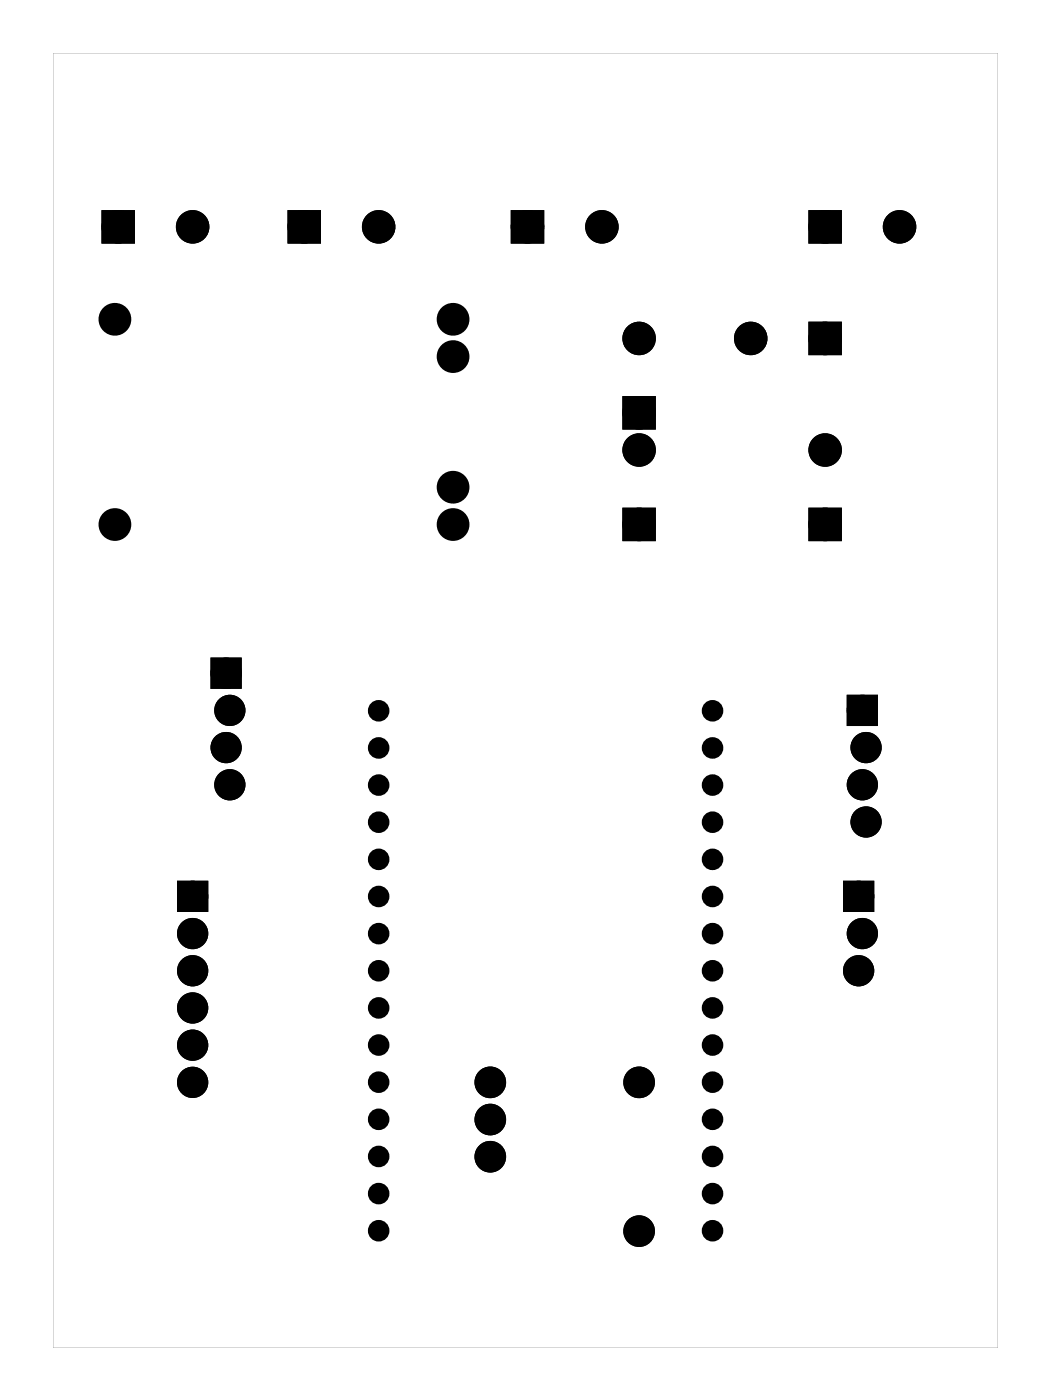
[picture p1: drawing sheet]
<svg xmlns="http://www.w3.org/2000/svg" width="72mm" height="96mm" viewBox="0 0 72 96" stroke-linecap="round" stroke-linejoin="round" font-family="sans-serif">
<g fill="#000">
<path d="M7.3 14.7h1.5v1.6h-1.5zM20 14.7h1.5v1.6h-1.5zM35.2 14.7h1.6v1.6h-1.6zM55.6 14.7h1.5v1.6h-1.5zM42.9 27.4h1.5v1.6h-1.5zM42.9 35h1.5v1.6h-1.5zM55.6 22.3h1.5v1.6h-1.5zM55.6 35h1.5v1.6h-1.5z"/>
<path d="M3.6 3.6v88.4h64.5v-88.4zM3.6 3.6h64.5v88.4h-64.5z"/>
<path d="M14.5 45v1.9h1.9v-1.9zM14.9 46a.51 .51 0 0 1 1 0 .51 .51 0 0 1-1 0z"/>
<path d="M14.5 45v1.9h1.9v-1.9zM14.9 46a.51 .51 0 0 1 1 0 .51 .51 0 0 1-1 0z"/>
<path d="M57.9 47.6v1.9h1.9v-1.9zM58.4 48.5a.51 .51 0 0 1 1 0 .51 .51 0 0 1-1 0z"/>
<path d="M57.9 47.6v1.9h1.9v-1.9zM58.4 48.5a.51 .51 0 0 1 1 0 .51 .51 0 0 1-1 0z"/>
<path d="M12.2 60.3v1.9h1.9v-1.9zM12.6 61.2a.55 .55 0 0 1 1.1 0 .55 .55 0 0 1-1.1 0z"/>
<path d="M12.2 60.3v1.9h1.9v-1.9zM12.6 61.2a.55 .55 0 0 1 1.1 0 .55 .55 0 0 1-1.1 0z"/>
<path d="M57.7 60.3v1.9h1.9v-1.9zM58.1 61.2a.51 .51 0 0 1 1 0 .51 .51 0 0 1-1 0z"/>
<path d="M57.7 60.3v1.9h1.9v-1.9zM58.1 61.2a.51 .51 0 0 1 1 0 .51 .51 0 0 1-1 0z"/>
</g>
<g fill="#000">
<circle cx="8.1" cy="15.5" r=".76"/>
<circle cx="13.2" cy="15.5" r=".76"/>
<circle cx="20.8" cy="15.5" r=".76"/>
<circle cx="25.9" cy="15.5" r=".76"/>
<circle cx="36" cy="15.5" r=".76"/>
<circle cx="41.1" cy="15.5" r=".76"/>
<circle cx="56.3" cy="15.5" r=".76"/>
<circle cx="61.4" cy="15.5" r=".76"/>
<circle cx="7.8" cy="35.8" r=".74"/>
<circle cx="7.8" cy="21.8" r=".74"/>
<circle cx="30.9" cy="35.8" r=".74"/>
<circle cx="30.9" cy="21.8" r=".74"/>
<circle cx="30.9" cy="33.3" r=".74"/>
<circle cx="30.9" cy="24.4" r=".74"/>
<circle cx="43.6" cy="35.8" r=".76"/>
<circle cx="43.6" cy="28.2" r=".76"/>
<circle cx="43.6" cy="23.1" r=".76"/>
<circle cx="43.6" cy="30.7" r=".76"/>
<circle cx="51.3" cy="23.1" r=".76"/>
<circle cx="56.3" cy="23.1" r=".76"/>
<circle cx="56.3" cy="35.8" r=".76"/>
<circle cx="56.3" cy="30.7" r=".76"/>
<circle cx="15.4" cy="46" r=".72"/>
<circle cx="15.4" cy="51.1" r=".72"/>
<circle cx="15.7" cy="53.6" r=".72"/>
<circle cx="15.7" cy="48.5" r=".72"/>
<circle cx="25.9" cy="48.5" r=".45"/>
<circle cx="25.9" cy="58.7" r=".45"/>
<circle cx="25.9" cy="51.1" r=".45"/>
<circle cx="25.9" cy="53.6" r=".45"/>
<circle cx="25.9" cy="56.1" r=".45"/>
<circle cx="48.6" cy="58.7" r=".45"/>
<circle cx="48.6" cy="48.5" r=".45"/>
<circle cx="48.6" cy="51.1" r=".45"/>
<circle cx="48.6" cy="53.6" r=".45"/>
<circle cx="48.6" cy="56.1" r=".45"/>
<circle cx="58.9" cy="53.6" r=".72"/>
<circle cx="58.9" cy="48.5" r=".72"/>
<circle cx="59.1" cy="56.1" r=".72"/>
<circle cx="59.1" cy="51.1" r=".72"/>
<circle cx="13.2" cy="71.4" r=".72"/>
<circle cx="13.2" cy="66.3" r=".72"/>
<circle cx="13.2" cy="68.8" r=".72"/>
<circle cx="13.2" cy="73.9" r=".72"/>
<circle cx="13.2" cy="61.2" r=".72"/>
<circle cx="13.2" cy="63.8" r=".72"/>
<circle cx="25.9" cy="71.4" r=".45"/>
<circle cx="25.9" cy="73.9" r=".45"/>
<circle cx="25.9" cy="61.2" r=".45"/>
<circle cx="25.9" cy="79" r=".45"/>
<circle cx="25.9" cy="66.3" r=".45"/>
<circle cx="25.9" cy="68.8" r=".45"/>
<circle cx="25.9" cy="63.8" r=".45"/>
<circle cx="25.9" cy="76.4" r=".45"/>
<circle cx="33.5" cy="79" r=".7"/>
<circle cx="33.5" cy="73.9" r=".7"/>
<circle cx="33.5" cy="76.5" r=".7"/>
<circle cx="43.6" cy="73.9" r=".7"/>
<circle cx="48.6" cy="61.2" r=".45"/>
<circle cx="48.6" cy="71.4" r=".45"/>
<circle cx="48.6" cy="73.9" r=".45"/>
<circle cx="48.6" cy="68.8" r=".45"/>
<circle cx="48.6" cy="66.3" r=".45"/>
<circle cx="48.6" cy="79" r=".45"/>
<circle cx="48.6" cy="63.8" r=".45"/>
<circle cx="48.6" cy="76.4" r=".45"/>
<circle cx="58.6" cy="66.3" r=".72"/>
<circle cx="58.6" cy="61.2" r=".72"/>
<circle cx="58.9" cy="63.8" r=".72"/>
<circle cx="25.9" cy="81.5" r=".45"/>
<circle cx="25.9" cy="84" r=".45"/>
<circle cx="43.6" cy="84.1" r=".7"/>
<circle cx="48.6" cy="81.5" r=".45"/>
<circle cx="48.6" cy="84" r=".45"/>
</g>
<g fill="none" stroke="#000" stroke-width=".58">
<circle cx="25.9" cy="56.1" r=".45"/>
<circle cx="25.9" cy="51.1" r=".45"/>
<circle cx="25.9" cy="48.5" r=".45"/>
<circle cx="25.9" cy="53.6" r=".45"/>
<circle cx="25.9" cy="58.7" r=".45"/>
<circle cx="48.6" cy="56.1" r=".45"/>
<circle cx="48.6" cy="51.1" r=".45"/>
<circle cx="48.6" cy="48.5" r=".45"/>
<circle cx="48.6" cy="53.6" r=".45"/>
<circle cx="48.6" cy="58.7" r=".45"/>
<circle cx="25.9" cy="71.4" r=".45"/>
<circle cx="25.9" cy="73.9" r=".45"/>
<circle cx="25.9" cy="79" r=".45"/>
<circle cx="25.9" cy="76.4" r=".45"/>
<circle cx="25.9" cy="66.3" r=".45"/>
<circle cx="25.9" cy="61.2" r=".45"/>
<circle cx="25.9" cy="68.8" r=".45"/>
<circle cx="25.9" cy="63.8" r=".45"/>
<circle cx="48.6" cy="73.9" r=".45"/>
<circle cx="48.6" cy="79" r=".45"/>
<circle cx="48.6" cy="76.4" r=".45"/>
<circle cx="48.6" cy="71.4" r=".45"/>
<circle cx="48.6" cy="66.3" r=".45"/>
<circle cx="48.6" cy="61.2" r=".45"/>
<circle cx="48.6" cy="68.8" r=".45"/>
<circle cx="48.6" cy="63.8" r=".45"/>
<circle cx="25.9" cy="81.5" r=".45"/>
<circle cx="25.9" cy="84" r=".45"/>
<circle cx="48.6" cy="81.5" r=".45"/>
<circle cx="48.6" cy="84" r=".45"/>
</g>
<g fill="none" stroke="#000" stroke-width=".69" stroke-linecap="butt">
<circle cx="15.4" cy="51.1" r=".72"/>
<circle cx="15.4" cy="46" r=".72"/>
<circle cx="15.7" cy="53.6" r=".72"/>
<circle cx="15.7" cy="48.5" r=".72"/>
<circle cx="58.9" cy="53.6" r=".72"/>
<circle cx="58.9" cy="48.5" r=".72"/>
<circle cx="59.1" cy="56.1" r=".72"/>
<circle cx="59.1" cy="51.1" r=".72"/>
<circle cx="13.2" cy="66.3" r=".72"/>
<circle cx="13.2" cy="68.8" r=".72"/>
<circle cx="13.2" cy="71.4" r=".72"/>
<circle cx="13.2" cy="73.9" r=".72"/>
<circle cx="13.2" cy="61.2" r=".72"/>
<circle cx="13.2" cy="63.8" r=".72"/>
<circle cx="58.6" cy="66.3" r=".72"/>
<circle cx="58.6" cy="61.2" r=".72"/>
<circle cx="58.9" cy="63.8" r=".72"/>
</g>
<g fill="none" stroke="#000" stroke-width=".25">
<path d="M14.5 45h1.9v1.9h-1.9zM57.9 47.6h1.9v1.9h-1.9zM12.2 60.3h1.9v1.9h-1.9zM57.7 60.3h1.9v1.9h-1.9z"/>
<circle cx="15.4" cy="46" r=".51"/>
<circle cx="58.9" cy="48.5" r=".51"/>
<circle cx="13.2" cy="61.2" r=".51"/>
<circle cx="58.6" cy="61.2" r=".51"/>
</g>
<g fill="none" stroke="#000" stroke-width=".76" stroke-linecap="butt">
<path d="M7.3 14.7h1.5v1.6h-1.5zM20 14.7h1.5v1.6h-1.5zM35.2 14.7h1.6v1.6h-1.6zM55.6 14.7h1.5v1.6h-1.5zM42.9 27.4h1.5v1.6h-1.5zM42.9 35h1.5v1.6h-1.5zM55.6 22.3h1.5v1.6h-1.5zM55.6 35h1.5v1.6h-1.5z"/>
<circle cx="8.1" cy="15.5" r=".76"/>
<circle cx="13.2" cy="15.5" r=".76"/>
<circle cx="20.8" cy="15.5" r=".76"/>
<circle cx="25.9" cy="15.5" r=".76"/>
<circle cx="36" cy="15.5" r=".76"/>
<circle cx="41.1" cy="15.5" r=".76"/>
<circle cx="56.3" cy="15.5" r=".76"/>
<circle cx="61.4" cy="15.5" r=".76"/>
<circle cx="7.8" cy="21.8" r=".74"/>
<circle cx="7.8" cy="35.8" r=".74"/>
<circle cx="30.9" cy="21.8" r=".74"/>
<circle cx="30.9" cy="33.3" r=".74"/>
<circle cx="30.9" cy="24.4" r=".74"/>
<circle cx="30.9" cy="35.8" r=".74"/>
<circle cx="43.6" cy="35.8" r=".76"/>
<circle cx="43.6" cy="28.2" r=".76"/>
<circle cx="43.6" cy="30.7" r=".76"/>
<circle cx="43.6" cy="23.1" r=".76"/>
<circle cx="51.3" cy="23.1" r=".76"/>
<circle cx="56.3" cy="23.1" r=".76"/>
<circle cx="56.3" cy="35.8" r=".76"/>
<circle cx="56.3" cy="30.7" r=".76"/>
<circle cx="33.5" cy="76.5" r=".7"/>
<circle cx="33.5" cy="73.9" r=".7"/>
<circle cx="33.5" cy="79" r=".7"/>
<circle cx="43.6" cy="73.9" r=".7"/>
<circle cx="43.6" cy="84.1" r=".7"/>
</g>
</svg>
